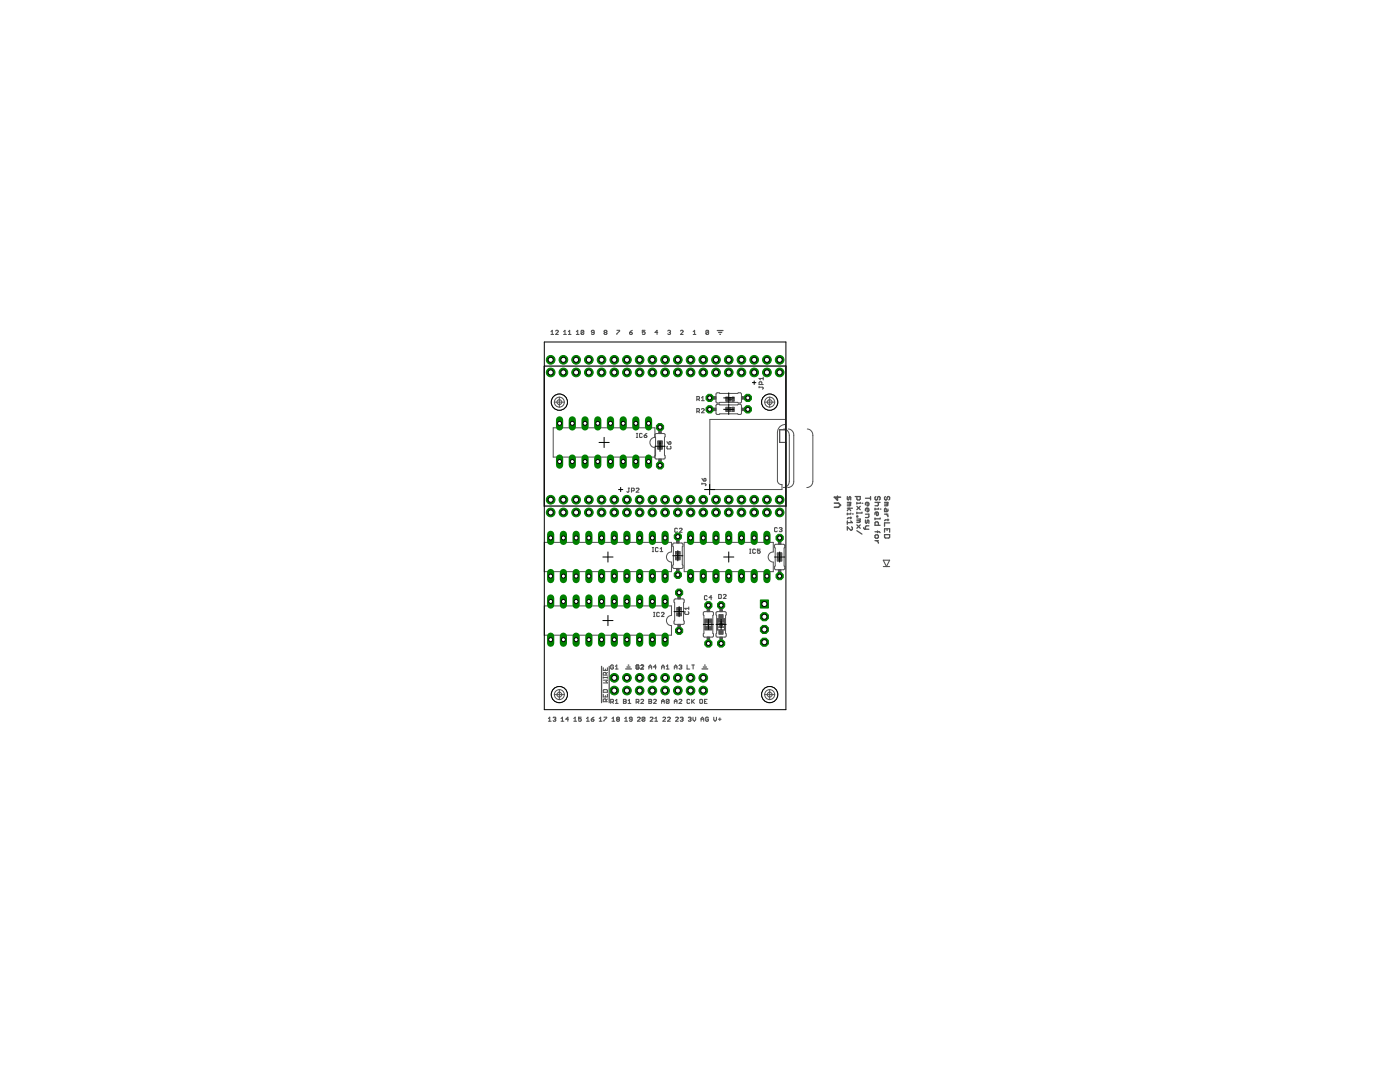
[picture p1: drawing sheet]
<svg xmlns="http://www.w3.org/2000/svg" width="279mm" height="216mm" viewBox="0 0 279 216" stroke-linecap="round" stroke-linejoin="round" font-family="sans-serif">
<g fill="none" stroke="#505050" stroke-width=".21">
<path d="M108.6 73.1h48.2v27.9h-48.2zM110 66.7h.5M110 66.2l.2-.3v.8M110.9 66.1l.1-.2 .4 .2-.5 .6h.5M112.5 66.7h.5M112.5 66.2l.3-.3v.8M113.4 66.7h.6M113.4 66.2l.3-.3v.8M115 66.7h.6M115 66.2l.3-.3v.8M116.5 66.1l-.4-.2-.1 .7M116.5 66.1l-.1 .6-.4-.1"/>
<path d="M116.5 66.1l-.5 .5M118.6 66.3h-.4l-.2-.1 .2-.3 .4 .2v.5l-.2 .1-.4-.1M120.7 66.3l-.1-.1 .1-.3 .4 .2-.1 .2M120.7 66.3l-.1 .2 .1 .2 .4-.1-.1-.3M120.7 66.3h.3M123.1 65.9h.6l-.6 .8M125.6 66.3h.4l.2 .3-.4 .1zM126.2 65.9l-.6 .4M128.7 65.9h-.5v.4l.4-.1 .1 .4-.1 .1-.4-.1M131.3 66.3h-.6l.4-.4v.8M133.3 66.1l.4-.2 .1 .2-.1 .2M133.5 66.3h.2"/>
<path d="M133.7 66.3l.1 .2-.1 .2-.4-.1M135.8 66.1l.1-.2 .4 .2-.5 .6h.5M138.3 66.7h.6M138.3 66.2l.3-.3v.8M139.1 79.7h.4l.1-.2-.1-.4h-.4v.8M139.3 79.7l.3 .2M140 79.4l.3-.3v.8M140 79.9h.5M141.4 66.1l-.4-.2-.1 .7M141.4 66.1l-.1 .6-.4-.1M141.4 66.1l-.5 .5M151.5 77.3h.7l.1 .1-.1 .3"/>
<path d="M151.5 77.1v.3M152 76.7v-.4l-.4-.1-.1 .1v.4h.8M152.3 75.2v.6M152.3 75.5h-.8l.3 .3M125.4 97.4h.2M125.5 97.4v.7l-.1 .1-.3-.1M126 97.9h.4l.2-.4-.6-.1v.8M127 97.5l.1-.1 .4 .1-.5 .7h.5M127 87.3h.3M127 86.5h.3M127.1 86.5v.8M128.2 86.6l-.2-.1-.4 .1v.6l.2 .1 .4-.1"/>
<path d="M128.6 86.9h.4l.1 .3-.4 .1zM129.1 86.5l-.5 .4M133.1 88.1l.4 .5M133.2 89l-.1 .2 .1 .4h.6l.1-.1-.1-.5M133.5 88.2l.1-.1 .3 .1-.1 .4h-.3zM139.1 82.1h.4l.1-.2-.1-.4h-.4v.9M139.3 82.1l.3 .3M140 81.7l.1-.2 .4 .2-.5 .7h.5M140.1 96.5h.7l.1 .2-.1 .2M140.1 96.4v.3M140.1 95.5l.4 .5M140.5 95.6l.1-.1 .3 .1-.1 .4h-.3z"/>
<path d="M156.8 85.7h-1.2v2.6h1.2M130.2 110.1h.3M130.2 109.3h.3M130.3 109.3v.8M131.3 109.4l-.1-.1-.4 .1v.5l.1 .2 .4-.2M131.7 109.5l.3-.2v.8M131.7 110.1h.6M135.2 105.5l-.1-.1-.4 .1v.6l.1 .1 .4-.1M135.6 105.5l.1-.1 .4 .1-.5 .7h.5M141.1 119l-.1-.1-.4 .1 .1 .7 .4-.2M142.1 119.3h-.6l.4-.4v.8M143.4 118.6l.6 .1v.6l-.2 .1h-.4z"/>
<path d="M144.4 118.7l.1-.1 .4 .1-.5 .7h.5M149.6 110.4h.3M149.6 109.6h.3M149.7 109.6v.8M150.8 109.7l-.2-.1-.4 .1 .1 .7 .5-.1M151.7 109.6h-.5v.4l.2-.1 .3 .1-.1 .4-.4-.1M155.1 105.4l-.1-.1-.4 .1v.6l.1 .1 .4-.1M155.5 105.4l.4-.1 .2 .1-.2 .3M155.8 105.7h.1M155.9 105.7l.2 .1-.2 .3-.4-.1M176.3 113.1h1.2M176.3 111.8h1.2l-.6 1.3z"/>
<path d="M120.4 133.2v.6h.8v-.6M120.4 135.1v.2M120.4 137.7l.7-.1 .1 .1v.4h-.8zM120.4 138.5v.6h.8v-.6M120.4 135.7h.8l-.3 .3 .3 .3h-.8M120.4 135.2h.8M120.8 133.5v.3M120.8 138.8v.3M120.9 134.7l-.1-.5-.4 .1v.4h.8M121.2 139.5l-.3 .2M121.2 135.1v.2M121.2 134.2l-.3 .3"/>
<path d="M122.4 132.8l-.1-.1-.4 .1v.6l.1 .1 .4-.1v-.3h-.2M122.8 139.8l.3-.2v.8M122.8 133l.3-.3v.8M122.8 133.5h.6M124.4 139.6l.6 .1-.2 .3 .2 .2-.2 .2h-.4zM124.4 140h.4M125.3 139.8l.3-.2v.8M127.5 132.8l-.1-.1-.4 .1v.6l.1 .1 .4-.1v-.3h-.3M127.9 139.7l.1-.1 .4 .1-.5 .7h.5M127.9 132.8l.1-.1 .4 .1-.5 .7h.5M129.5 139.6l.5 .1-.1 .3 .1 .2-.1 .2h-.4zM129.5 133.5v-.5l.3-.3 .2 .3v.5"/>
<path d="M129.5 140h.4M129.5 133.1h.5M130.4 139.7l.2-.1 .4 .1-.6 .7h.6M130.4 123h.3M130.4 122.2h.3M130.6 122.2v.8M131 133.1h-.6l.4-.4v.8M131.6 122.3l-.1-.1-.4 .1v.6l.1 .1 .4-.1M132 122.3l.1-.1 .4 .1-.5 .7h.5M132 140h.6M132 133.5v-.5l.3-.3 .3 .3v.5M132 133.1h.6"/>
<path d="M133 133.5h.5M133 133l.2-.3v.8M133.5 139.7l-.4-.1-.1 .1v.5M133.5 139.7v.5l-.1 .2-.4-.2M133.5 139.7l-.5 .5M134.6 140h.5M134.6 133.5v-.5l.3-.3 .2 .3v.5M134.6 133.1h.5M135.5 139.7l.1-.1 .5 .1-.6 .7h.6M135.5 132.8l.4-.1 .2 .1-.2 .3M135.8 133.1h.1M135.9 133.1l.2 .1-.2 .3-.4-.1"/>
<path d="M136.8 122l-.1 .2 .1 .4h.5l.2-.2-.2-.4M137.1 132.7v.8h.5M137.5 121.1v.5M137.5 121.4h-.8l.2 .2M137.6 139.7l-.1-.1-.4 .1v.5l.1 .2 .4-.2M138 139.6v.8M138 132.7h.6M138.2 140l.4 .4M138.3 132.7v.8M138.6 139.6l-.6 .5M139.8 139.6l.4 .1v.5l-.1 .2-.4-.2v-.5zM140.6 140h.3"/>
<path d="M141.1 139.6h-.5v.8h.5M109.5 143.4l.2-.3v.8M109.5 143.9h.5M110.4 143.2l.4-.1 .1 .1-.1 .3M110.7 143.5h.1M110.8 143.5l.1 .1-.1 .3-.4-.1M112 143.9h.5M112 143.4l.2-.3v.8M113.5 143.5h-.6l.4-.4v.8M114.5 143.9h.6M114.5 143.4l.3-.3v.8M116 143.1h-.5v.4l.2-.1 .3 .1-.1 .4-.4-.1"/>
<path d="M117.1 143.9h.5M117.1 143.4l.2-.3v.8M118 143.5h.4l.1 .3-.4 .1zM118.5 143.1l-.5 .4M119.6 143.9h.5M119.6 143.4l.3-.3v.8M120.5 143.1h.6l-.6 .8M120.9 140l-.1-.5-.4 .1v.4h.8M121.9 140.1h.4l.1-.4-.5-.1v.8M122.1 143.9h.6M122.1 143.4l.3-.3v.8M122.2 140.1l.2 .3"/>
<path d="M122.8 140.4h.6M123.2 143.5l-.1-.1 .1-.3 .4 .1-.1 .3M123.2 143.5l-.1 .1 .1 .3 .4-.1-.1-.3M123.2 143.5h.3M124.7 143.9h.5M124.7 143.4l.2-.3v.8M125.3 140.4h.6M126.2 143.5l-.6-.1 .2-.3 .4 .1v.6l-.2 .1-.4-.1M127 140.1h.4l.1-.4-.5-.1v.8M127.2 143.2l.1-.1 .5 .1-.6 .7h.6M127.2 140.1l.3 .3M128.7 143.2v.6l-.2 .1-.4-.1"/>
<path d="M128.7 143.2l-.2-.1-.4 .1v.6M128.7 143.2l-.6 .6M129.8 143.2l.1-.1 .4 .1-.5 .7h.5M130.7 143.4l.3-.3v.8M130.7 143.9h.5M132 140.4v-.6l.3-.2 .3 .2v.6M132.3 143.2l.1-.1 .4 .1-.5 .7h.5M133.2 143.2l.1-.1 .5 .1-.6 .7h.6M134.6 140.4v-.6l.3-.2 .2 .2v.6M134.8 143.2l.2-.1 .4 .1-.6 .7h.6M135.8 143.2l.4-.1 .1 .1-.1 .3M136 143.5h.2"/>
<path d="M136.2 143.5l.1 .1-.1 .3-.4-.1M137.4 143.2l.4-.1 .1 .1-.1 .3M137.6 143.5h.2M137.8 143.5l.1 .1-.1 .3-.4-.1M138.3 143.1v.5l.3 .3 .2-.3v-.5M139.9 143.9v-.5l.3-.3 .2 .3v.5M139.9 143.5h.5M141.4 143.2l-.2-.1-.4 .1v.6l.2 .1 .4-.1v-.3h-.3M142.5 143.1v.5l.2 .3 .3-.3v-.5M143.4 143.5h.5M143.7 143.2v.6"/>
</g>
<g fill="none" stroke="#505050" stroke-width=".25">
<path d="M123.9 73.1h32.9M143.2 66h1.1M143.4 66.3h.6M143.7 66.7h.1M169.1 99.1v.5l.2 .2 .3-.7 .2 .2v.5M170.7 99.1h1v.5l-.2 .2h-.3l-.2-.2v-.5M172.7 99.4h1M173.7 99.1v.7M174.8 99.1l-.2 .2v.3l.4 .2 .1-.2v-.3l.4-.2 .1 .2v.3l-.1 .2M176.7 99.1l-.2 .2v.3l.4 .2 .1-.2v-.3l.4-.2 .1 .2v.3l-.1 .2M169.1 100.2h.7l-.2 .4M169.1 100.6h.5"/>
<path d="M169.1 101.4h1M169.1 102.4v.3M169.1 103.9v.7M169.1 101.9l.3-.5 .4 .5M169.6 100.6l.2 .2-.2 .1h-.5M169.8 102.4v.2h-.7M169.8 103.2v.3M169.8 103.9l.3 .4h-1M169.9 105.1l.2 .2v.3l-.2 .2h-.1l-.7-.7v.7M169.9 103.3h-.6l-.2 .2M170.1 102.6h.2M171 103.6h.7l-.2 .3"/>
<path d="M171 100.2v.4M171 102.2v.3M171 103h.2v.1h-.2zM171 101l.7 .7M171 103.9h.5M171 104.7l.7 .7M171 105.9l1 .7M171.5 103.9l.2 .2-.2 .1h-.5M171.7 100.2v.2h-.7M171.7 101l-.7 .7M171.7 104.7l-.7 .7M172 100.4h.2"/>
<path d="M172 102.2v.2h-1M172.4 105.3l.2 .3h.8M172.7 102.6h.7v.5l-.2 .2h-.5M172.7 103.8v.5l.2 .1 .3-.6 .2 .1v.5M173.1 100.2v.7l.3-.1v-.4l-.2-.2h-.3l-.2 .2v.4M173.1 101.4v.7l.3-.2v-.3l-.2-.2h-.3l-.2 .2v.3M173.4 104.9h-.5l-.2 .2v.5M174.6 100.2h1M174.6 106.1h.9l.1 .2M174.6 101.4v.3M174.6 103.4v.3M174.6 107.9h.7"/>
<path d="M174.8 106.7h.3l.2 .2v.3l-.2 .2h-.3l-.2-.2v-.3zM175 102.2v.7l.3-.2v-.3l-.2-.2h-.3l-.2 .2v.3M175 107.9l.3 .5M175.1 100.2l.2 .2v.4l-.2 .1h-.5M175.1 105.9v.4M175.3 104.8v-.5l-.2-.2h-.3l-.2 .2v.5h1M175.3 101.4v.2h-.7M175.6 103.4v.1h-1M175.6 101.6h.2M176.5 106.2v-.7h1v.7M176.5 106.7h1v.5l-.1 .2h-.7l-.2-.2zM176.5 100.2h.7l-.2 .4"/>
<path d="M176.5 100.6h.5M176.5 102.6h.7M176.9 102.6l.3 .5M177 105.5v.4M177 100.6l.2 .2-.2 .1h-.5M177.2 101.6v.3l-.2 .2h-.5v-.5l.2-.2 .2 .2v.5M177.2 103.6v.3M177.4 103.7h-.7l-.2 .2M177.5 104.3h-1v.7M120.1 133v7.2M121.6 133v7.2M124.9 133.5h1.1"/>
<path d="M125.1 133.1h.7M125.4 132.7h.1M140.1 133.5h1.1M140.4 133.1h.6M140.6 132.7h.1M143.2 123.5h1.4v2.2h-1.4zM143.5 124.4h.9M143.9 124.4l.5 .8h-.9z"/>
</g>
<path d="M167.1 99v.8l-.6-.6h1.2M166.5 100.4h.8l.4 .4-.4 .4h-.8" fill="none" stroke="#505050" stroke-width=".32"/>
<g fill="none" stroke="#505050" stroke-width=".2">
<path d="M108.6 73.1h48.2v27.9h-48.2zM143 78.5l4.8-.1 .2 .2v1.7l-.3 .1-.5-.1-4.2 .1-.1-.2zM145.2 79.3h.9M130.7 86.8l.3-.3h1.5l.2 .2v.4l-.1 .2 .1 4.2h-1.9l-.1-2.2a1.02 1.02 0 0 1-1-1 1.02 1.02 0 0 1 1-1v-1.9h-20.3v5.8h20.3M130.7 87.1l.1 .2v3.5l-.1 .2M131.3 88.4v.8M132.1 88.4v.8M141.7 83.7h15.1v1a1.59 1.59 0 0 0-1.6 1.6v9.7l.3 .5 .6 .2v1h-14.4zM143 80.8l4.8-.1 .2 .2v1.6l-.3 .2-.5-.1-4.2 .1-.1-.3zM145.2 81.3h.9M145.2 82h.9M145.2 80h.9"/>
<path d="M156.4 85.6l.7 .3 .4 .7v9.5l-.1 .5-.3 .4-.8 .3M157.3 85.6l.8 .3 .3 .7v9.5l-.1 .5-.3 .4-.8 .3M161.1 85.6l.7 .3 .4 .7v9.5l-.1 .5-.3 .4-.8 .3M108.6 108.2h25.4v1.9a1.02 1.02 0 0 0-1 1 1.02 1.02 0 0 0 1 1.1v1.9h-25.4zM134.3 108.4h1.7l.3 .1-.1 4.2 .1 .5-.2 .2h-1.6l-.2-.1zM134.6 119.6l1.7-.1 .2 .2-.1 4.1 .1 .5-.1 .3h-1.6l-.3-.2zM134.9 110.5v.7M135.7 110.5v.7M136.5 108.2h17.8v1.9a1.02 1.02 0 0 0-1 1 1.02 1.02 0 0 0 1 1.1v1.9h-17.8zM154.6 108.7l1.8-.1 .2 .2-.1 4.1 .1 .5-.2 .3h-1.6l-.2-.2 .1-.6zM155.2 110.8v.7M156 110.8v.7"/>
<path d="M108.6 120.9h25.4v1.9a1.02 1.02 0 0 0-1 1 1.02 1.02 0 0 0 1 1v1.9h-25.4zM135.1 121.7v.7M136 121.7v.7M140.4 122.1l1.7-.1 .3 .2-.1 4.2 .1 .5-.2 .2h-1.6l-.2-.1zM140.7 124.2v.8M142 124.2v.8M143 122.1l1.7-.1 .2 .2-.1 4.2 .1 .5-.1 .2h-1.6l-.3-.1v-.5l.1-.1z"/>
</g>
<g fill="#505050" stroke="#505050" stroke-width=".2">
<path d="M155.3 108.2h.6v.4h-.6z"/>
<path d="M155.3 113.7h.6v.4h-.6z"/>
<path d="M131.5 86.1h.5v.4h-.5z"/>
<path d="M131.5 91.6h.5v.4h-.5z"/>
<path d="M135 108h.5v.4h-.5z"/>
<path d="M135 113.4h.5v.4h-.5z"/>
<path d="M135.3 119.1h.5v.4h-.5z"/>
<path d="M135.3 124.6h.5v.4h-.5z"/>
<path d="M143.7 127.1h.5v.4h-.5z"/>
<path d="M143.7 121.7h.5v.3h-.5z"/>
<path d="M141.1 121.7h.5v.3h-.5z"/>
<path d="M141.1 127.1h.5v.4h-.5z"/>
<path d="M142.5 81.4h.4v.5h-.4z"/>
<path d="M148 81.4h.4v.5h-.4z"/>
<path d="M148 79.1h.4v.6h-.4z"/>
<path d="M142.5 79.1h.4v.6h-.4z"/>
<path d="M135.1 122.4h.9v.5h-.9z"/>
<path d="M135.1 121.2h.9v.5h-.9z"/>
<path d="M140.7 123.5h1.4v.8h-1.4z"/>
<path d="M140.7 124.9h1.4v.8h-1.4z"/>
<path d="M155.1 111.5h.9v.5h-.9z"/>
<path d="M155.1 110.3h.9v.5h-.9z"/>
<path d="M144.8 81.3h.5v.8h-.5z"/>
<path d="M146.1 81.3h.4v.8h-.4z"/>
<path d="M146.1 79.2h.4v.9h-.4z"/>
<path d="M144.8 79.2h.5v.9h-.5z"/>
<path d="M134.8 111.2h.9v.5h-.9z"/>
<path d="M134.8 110h.9v.6h-.9z"/>
<path d="M131.3 89.1h.9v.5h-.9z"/>
<path d="M131.3 88h.9v.5h-.9z"/>
<path d="M143.5 122.6h.8v.8h-.8z"/>
<path d="M143.5 125.8h.8v.8h-.8z"/>
<path d="M143.3 123.5h1.3v.6h-1.3z"/>
</g>
<g fill="none" stroke="#505050" stroke-width=".51">
<path d="M141.6 79.4h.9M148.4 79.4h.8M131.7 85.2v.9M131.7 92v.9M141.6 81.7h.9M148.4 81.7h.8M135.3 107.1v.9M135.3 113.8v.9M135.5 118.3v.8M155.6 107.3v.9M155.6 114.1v.9M135.5 125v.9"/>
<path d="M141.4 120.8v.9M141.4 127.5v.9M143.9 120.8v.9M143.9 127.5v.9"/>
</g>
<g fill="none" stroke="#000" stroke-width=".2">
<path d="M111.6 79.6v1.3M144.4 79.4h2.1M145.3 79.7h.7M145.4 78.4v2M145.7 79.3v.7M150.2 76.3h.7M150.5 76v.7M153.6 79.6v1.3M111 80.2h1.2M119.5 88.3h2.1M120.6 87.3v2M123.4 97.7h.9"/>
<path d="M123.9 97.3v.8M130.7 89h2M131.3 88.8h.8M131.7 88v2.1M140.6 97.7h2M141.6 96.7v2M144.4 81.7h2.1M145.4 80.7v2M145.7 81.3v.8M153 80.2h1.2M120.3 111.1h2M121.3 110.1v2.1"/>
<path d="M134.3 110.9h2M135.3 109.9v2M144.4 111.1h2.1M145.4 110.1v2.1M154.6 111.1h2M155.6 110.1v2.1M111 138.6h1.2M111.6 138v1.2M120.3 123.8h2M121.3 122.8v2M134.5 122h2M135.5 121v2.1"/>
<path d="M140.4 124.6h2M141.4 123.6v2M142.9 124.6h2M143.9 123.6v2M153 138.6h1.2M153.6 138v1.2"/>
</g>
<path d="M132.7 106.6v1.4" fill="none" stroke="#008000" stroke-width="1.4"/>
<circle cx="132.7" cy="107.3" r=".4" fill="#fff" stroke="#000" stroke-width=".2"/>
<path d="M130.2 106.6v1.4" fill="none" stroke="#008000" stroke-width="1.4"/>
<circle cx="130.2" cy="107.3" r=".4" fill="#fff" stroke="#000" stroke-width=".2"/>
<path d="M117.5 106.6v1.4" fill="none" stroke="#008000" stroke-width="1.4"/>
<circle cx="117.5" cy="107.3" r=".4" fill="#fff" stroke="#000" stroke-width=".2"/>
<path d="M115 106.6v1.4" fill="none" stroke="#008000" stroke-width="1.4"/>
<circle cx="115" cy="107.3" r=".4" fill="#fff" stroke="#000" stroke-width=".2"/>
<path d="M127.7 106.6v1.4" fill="none" stroke="#008000" stroke-width="1.4"/>
<circle cx="127.7" cy="107.3" r=".4" fill="#fff" stroke="#000" stroke-width=".2"/>
<path d="M125.1 106.6v1.4" fill="none" stroke="#008000" stroke-width="1.4"/>
<circle cx="125.1" cy="107.3" r=".4" fill="#fff" stroke="#000" stroke-width=".2"/>
<path d="M120.1 106.6v1.4" fill="none" stroke="#008000" stroke-width="1.4"/>
<circle cx="120.1" cy="107.3" r=".4" fill="#fff" stroke="#000" stroke-width=".2"/>
<path d="M122.6 106.6v1.4" fill="none" stroke="#008000" stroke-width="1.4"/>
<circle cx="122.6" cy="107.3" r=".4" fill="#fff" stroke="#000" stroke-width=".2"/>
<path d="M112.4 106.6v1.4" fill="none" stroke="#008000" stroke-width="1.4"/>
<circle cx="112.4" cy="107.3" r=".4" fill="#fff" stroke="#000" stroke-width=".2"/>
<path d="M109.9 106.6v1.4" fill="none" stroke="#008000" stroke-width="1.4"/>
<circle cx="109.9" cy="107.3" r=".4" fill="#fff" stroke="#000" stroke-width=".2"/>
<path d="M109.9 114.2v1.5" fill="none" stroke="#008000" stroke-width="1.4"/>
<circle cx="109.9" cy="115" r=".4" fill="#fff" stroke="#000" stroke-width=".2"/>
<path d="M112.4 114.2v1.5" fill="none" stroke="#008000" stroke-width="1.4"/>
<circle cx="112.4" cy="115" r=".4" fill="#fff" stroke="#000" stroke-width=".2"/>
<path d="M115 114.2v1.5" fill="none" stroke="#008000" stroke-width="1.4"/>
<circle cx="115" cy="115" r=".4" fill="#fff" stroke="#000" stroke-width=".2"/>
<path d="M117.5 114.2v1.5" fill="none" stroke="#008000" stroke-width="1.4"/>
<circle cx="117.5" cy="115" r=".4" fill="#fff" stroke="#000" stroke-width=".2"/>
<path d="M120.1 114.2v1.5" fill="none" stroke="#008000" stroke-width="1.4"/>
<circle cx="120.1" cy="115" r=".4" fill="#fff" stroke="#000" stroke-width=".2"/>
<path d="M122.6 114.2v1.5" fill="none" stroke="#008000" stroke-width="1.4"/>
<circle cx="122.6" cy="115" r=".4" fill="#fff" stroke="#000" stroke-width=".2"/>
<path d="M125.1 114.2v1.5" fill="none" stroke="#008000" stroke-width="1.4"/>
<circle cx="125.1" cy="115" r=".4" fill="#fff" stroke="#000" stroke-width=".2"/>
<path d="M127.7 114.2v1.5" fill="none" stroke="#008000" stroke-width="1.4"/>
<circle cx="127.7" cy="115" r=".4" fill="#fff" stroke="#000" stroke-width=".2"/>
<path d="M130.2 114.2v1.5" fill="none" stroke="#008000" stroke-width="1.4"/>
<circle cx="130.2" cy="115" r=".4" fill="#fff" stroke="#000" stroke-width=".2"/>
<path d="M132.7 114.2v1.5" fill="none" stroke="#008000" stroke-width="1.4"/>
<circle cx="132.7" cy="115" r=".4" fill="#fff" stroke="#000" stroke-width=".2"/>
<path d="M151.7 119.7h1.7v1.6h-1.7z" fill="#008000" stroke="#008000" stroke-width=".2"/>
<circle cx="152.5" cy="120.5" r=".51" fill="#fff" stroke="#000" stroke-width=".2"/>
<circle cx="152.5" cy="123.1" r=".87" fill="#008000" stroke="#008000" stroke-width=".2"/>
<circle cx="152.5" cy="123.1" r=".51" fill="#fff" stroke="#000" stroke-width=".2"/>
<circle cx="152.5" cy="125.6" r=".87" fill="#008000" stroke="#008000" stroke-width=".2"/>
<circle cx="152.5" cy="125.6" r=".51" fill="#fff" stroke="#000" stroke-width=".2"/>
<circle cx="152.5" cy="128.1" r=".87" fill="#008000" stroke="#008000" stroke-width=".2"/>
<circle cx="152.5" cy="128.1" r=".51" fill="#fff" stroke="#000" stroke-width=".2"/>
<circle cx="122.6" cy="135.3" r=".87" fill="#008000" stroke="#008000" stroke-width=".2"/>
<circle cx="122.6" cy="135.3" r=".51" fill="#fff" stroke="#000" stroke-width=".2"/>
<circle cx="122.6" cy="137.8" r=".87" fill="#008000" stroke="#008000" stroke-width=".2"/>
<circle cx="122.6" cy="137.8" r=".51" fill="#fff" stroke="#000" stroke-width=".2"/>
<circle cx="125.1" cy="135.3" r=".87" fill="#008000" stroke="#008000" stroke-width=".2"/>
<circle cx="125.1" cy="135.3" r=".51" fill="#fff" stroke="#000" stroke-width=".2"/>
<circle cx="125.1" cy="137.8" r=".87" fill="#008000" stroke="#008000" stroke-width=".2"/>
<circle cx="125.1" cy="137.8" r=".51" fill="#fff" stroke="#000" stroke-width=".2"/>
<circle cx="127.7" cy="135.3" r=".87" fill="#008000" stroke="#008000" stroke-width=".2"/>
<circle cx="127.7" cy="135.3" r=".51" fill="#fff" stroke="#000" stroke-width=".2"/>
<circle cx="127.7" cy="137.8" r=".87" fill="#008000" stroke="#008000" stroke-width=".2"/>
<circle cx="127.7" cy="137.8" r=".51" fill="#fff" stroke="#000" stroke-width=".2"/>
<circle cx="130.2" cy="135.3" r=".87" fill="#008000" stroke="#008000" stroke-width=".2"/>
<circle cx="130.2" cy="135.3" r=".51" fill="#fff" stroke="#000" stroke-width=".2"/>
<circle cx="130.2" cy="137.8" r=".87" fill="#008000" stroke="#008000" stroke-width=".2"/>
<circle cx="130.2" cy="137.8" r=".51" fill="#fff" stroke="#000" stroke-width=".2"/>
<circle cx="132.7" cy="135.3" r=".87" fill="#008000" stroke="#008000" stroke-width=".2"/>
<circle cx="132.7" cy="135.3" r=".51" fill="#fff" stroke="#000" stroke-width=".2"/>
<circle cx="132.7" cy="137.8" r=".87" fill="#008000" stroke="#008000" stroke-width=".2"/>
<circle cx="132.7" cy="137.8" r=".51" fill="#fff" stroke="#000" stroke-width=".2"/>
<circle cx="135.3" cy="135.3" r=".87" fill="#008000" stroke="#008000" stroke-width=".2"/>
<circle cx="135.3" cy="135.3" r=".51" fill="#fff" stroke="#000" stroke-width=".2"/>
<circle cx="135.3" cy="137.8" r=".87" fill="#008000" stroke="#008000" stroke-width=".2"/>
<circle cx="135.3" cy="137.8" r=".51" fill="#fff" stroke="#000" stroke-width=".2"/>
<circle cx="137.8" cy="135.3" r=".87" fill="#008000" stroke="#008000" stroke-width=".2"/>
<circle cx="137.8" cy="135.3" r=".51" fill="#fff" stroke="#000" stroke-width=".2"/>
<circle cx="137.8" cy="137.8" r=".87" fill="#008000" stroke="#008000" stroke-width=".2"/>
<circle cx="137.8" cy="137.8" r=".51" fill="#fff" stroke="#000" stroke-width=".2"/>
<circle cx="140.4" cy="135.3" r=".87" fill="#008000" stroke="#008000" stroke-width=".2"/>
<circle cx="140.4" cy="135.3" r=".51" fill="#fff" stroke="#000" stroke-width=".2"/>
<circle cx="140.4" cy="137.8" r=".87" fill="#008000" stroke="#008000" stroke-width=".2"/>
<circle cx="140.4" cy="137.8" r=".51" fill="#fff" stroke="#000" stroke-width=".2"/>
<circle cx="153.1" cy="74.3" r=".87" fill="#008000" stroke="#008000" stroke-width=".2"/>
<circle cx="153.1" cy="74.3" r=".51" fill="#fff" stroke="#000" stroke-width=".2"/>
<circle cx="153.1" cy="71.8" r=".87" fill="#008000" stroke="#008000" stroke-width=".2"/>
<circle cx="153.1" cy="71.8" r=".51" fill="#fff" stroke="#000" stroke-width=".2"/>
<circle cx="150.5" cy="74.3" r=".87" fill="#008000" stroke="#008000" stroke-width=".2"/>
<circle cx="150.5" cy="74.3" r=".51" fill="#fff" stroke="#000" stroke-width=".2"/>
<circle cx="150.5" cy="71.8" r=".87" fill="#008000" stroke="#008000" stroke-width=".2"/>
<circle cx="150.5" cy="71.8" r=".51" fill="#fff" stroke="#000" stroke-width=".2"/>
<circle cx="148" cy="74.3" r=".87" fill="#008000" stroke="#008000" stroke-width=".2"/>
<circle cx="148" cy="74.3" r=".51" fill="#fff" stroke="#000" stroke-width=".2"/>
<circle cx="148" cy="71.8" r=".87" fill="#008000" stroke="#008000" stroke-width=".2"/>
<circle cx="148" cy="71.8" r=".51" fill="#fff" stroke="#000" stroke-width=".2"/>
<circle cx="145.4" cy="74.3" r=".87" fill="#008000" stroke="#008000" stroke-width=".2"/>
<circle cx="145.4" cy="74.3" r=".51" fill="#fff" stroke="#000" stroke-width=".2"/>
<circle cx="145.4" cy="71.8" r=".87" fill="#008000" stroke="#008000" stroke-width=".2"/>
<circle cx="145.4" cy="71.8" r=".51" fill="#fff" stroke="#000" stroke-width=".2"/>
<circle cx="142.9" cy="74.3" r=".87" fill="#008000" stroke="#008000" stroke-width=".2"/>
<circle cx="142.9" cy="74.3" r=".51" fill="#fff" stroke="#000" stroke-width=".2"/>
<circle cx="142.9" cy="71.8" r=".87" fill="#008000" stroke="#008000" stroke-width=".2"/>
<circle cx="142.9" cy="71.8" r=".51" fill="#fff" stroke="#000" stroke-width=".2"/>
<circle cx="140.4" cy="74.3" r=".87" fill="#008000" stroke="#008000" stroke-width=".2"/>
<circle cx="140.4" cy="74.3" r=".51" fill="#fff" stroke="#000" stroke-width=".2"/>
<circle cx="140.4" cy="71.8" r=".87" fill="#008000" stroke="#008000" stroke-width=".2"/>
<circle cx="140.4" cy="71.8" r=".51" fill="#fff" stroke="#000" stroke-width=".2"/>
<circle cx="137.8" cy="74.3" r=".87" fill="#008000" stroke="#008000" stroke-width=".2"/>
<circle cx="137.8" cy="74.3" r=".51" fill="#fff" stroke="#000" stroke-width=".2"/>
<circle cx="137.8" cy="71.8" r=".87" fill="#008000" stroke="#008000" stroke-width=".2"/>
<circle cx="137.8" cy="71.8" r=".51" fill="#fff" stroke="#000" stroke-width=".2"/>
<circle cx="135.3" cy="74.3" r=".87" fill="#008000" stroke="#008000" stroke-width=".2"/>
<circle cx="135.3" cy="74.3" r=".51" fill="#fff" stroke="#000" stroke-width=".2"/>
<circle cx="135.3" cy="71.8" r=".87" fill="#008000" stroke="#008000" stroke-width=".2"/>
<circle cx="135.3" cy="71.8" r=".51" fill="#fff" stroke="#000" stroke-width=".2"/>
<circle cx="132.7" cy="74.3" r=".87" fill="#008000" stroke="#008000" stroke-width=".2"/>
<circle cx="132.7" cy="74.3" r=".51" fill="#fff" stroke="#000" stroke-width=".2"/>
<circle cx="132.7" cy="71.8" r=".87" fill="#008000" stroke="#008000" stroke-width=".2"/>
<circle cx="132.7" cy="71.8" r=".51" fill="#fff" stroke="#000" stroke-width=".2"/>
<circle cx="130.2" cy="74.3" r=".87" fill="#008000" stroke="#008000" stroke-width=".2"/>
<circle cx="130.2" cy="74.3" r=".51" fill="#fff" stroke="#000" stroke-width=".2"/>
<circle cx="130.2" cy="71.8" r=".87" fill="#008000" stroke="#008000" stroke-width=".2"/>
<circle cx="130.2" cy="71.8" r=".51" fill="#fff" stroke="#000" stroke-width=".2"/>
<circle cx="127.7" cy="74.3" r=".87" fill="#008000" stroke="#008000" stroke-width=".2"/>
<circle cx="127.7" cy="74.3" r=".51" fill="#fff" stroke="#000" stroke-width=".2"/>
<circle cx="127.7" cy="71.8" r=".87" fill="#008000" stroke="#008000" stroke-width=".2"/>
<circle cx="127.7" cy="71.8" r=".51" fill="#fff" stroke="#000" stroke-width=".2"/>
<circle cx="125.1" cy="74.3" r=".87" fill="#008000" stroke="#008000" stroke-width=".2"/>
<circle cx="125.1" cy="74.3" r=".51" fill="#fff" stroke="#000" stroke-width=".2"/>
<circle cx="125.1" cy="71.8" r=".87" fill="#008000" stroke="#008000" stroke-width=".2"/>
<circle cx="125.1" cy="71.8" r=".51" fill="#fff" stroke="#000" stroke-width=".2"/>
<circle cx="122.6" cy="74.3" r=".87" fill="#008000" stroke="#008000" stroke-width=".2"/>
<circle cx="122.6" cy="74.3" r=".51" fill="#fff" stroke="#000" stroke-width=".2"/>
<circle cx="122.6" cy="71.8" r=".87" fill="#008000" stroke="#008000" stroke-width=".2"/>
<circle cx="122.6" cy="71.8" r=".51" fill="#fff" stroke="#000" stroke-width=".2"/>
<circle cx="155.6" cy="74.3" r=".87" fill="#008000" stroke="#008000" stroke-width=".2"/>
<circle cx="155.6" cy="74.3" r=".51" fill="#fff" stroke="#000" stroke-width=".2"/>
<circle cx="155.6" cy="71.8" r=".87" fill="#008000" stroke="#008000" stroke-width=".2"/>
<circle cx="155.6" cy="71.8" r=".51" fill="#fff" stroke="#000" stroke-width=".2"/>
<circle cx="120.1" cy="74.3" r=".87" fill="#008000" stroke="#008000" stroke-width=".2"/>
<circle cx="120.1" cy="74.3" r=".51" fill="#fff" stroke="#000" stroke-width=".2"/>
<circle cx="120.1" cy="71.8" r=".87" fill="#008000" stroke="#008000" stroke-width=".2"/>
<circle cx="120.1" cy="71.8" r=".51" fill="#fff" stroke="#000" stroke-width=".2"/>
<circle cx="117.5" cy="74.3" r=".87" fill="#008000" stroke="#008000" stroke-width=".2"/>
<circle cx="117.5" cy="74.3" r=".51" fill="#fff" stroke="#000" stroke-width=".2"/>
<circle cx="117.5" cy="71.8" r=".87" fill="#008000" stroke="#008000" stroke-width=".2"/>
<circle cx="117.5" cy="71.8" r=".51" fill="#fff" stroke="#000" stroke-width=".2"/>
<circle cx="115" cy="74.3" r=".87" fill="#008000" stroke="#008000" stroke-width=".2"/>
<circle cx="115" cy="74.3" r=".51" fill="#fff" stroke="#000" stroke-width=".2"/>
<circle cx="115" cy="71.8" r=".87" fill="#008000" stroke="#008000" stroke-width=".2"/>
<circle cx="115" cy="71.8" r=".51" fill="#fff" stroke="#000" stroke-width=".2"/>
<circle cx="112.4" cy="74.3" r=".87" fill="#008000" stroke="#008000" stroke-width=".2"/>
<circle cx="112.4" cy="74.3" r=".51" fill="#fff" stroke="#000" stroke-width=".2"/>
<circle cx="112.4" cy="71.8" r=".87" fill="#008000" stroke="#008000" stroke-width=".2"/>
<circle cx="112.4" cy="71.8" r=".51" fill="#fff" stroke="#000" stroke-width=".2"/>
<circle cx="109.9" cy="74.3" r=".87" fill="#008000" stroke="#008000" stroke-width=".2"/>
<circle cx="109.9" cy="74.3" r=".51" fill="#fff" stroke="#000" stroke-width=".2"/>
<circle cx="109.9" cy="71.8" r=".87" fill="#008000" stroke="#008000" stroke-width=".2"/>
<circle cx="109.9" cy="71.8" r=".51" fill="#fff" stroke="#000" stroke-width=".2"/>
<circle cx="153.1" cy="102.3" r=".87" fill="#008000" stroke="#008000" stroke-width=".2"/>
<circle cx="153.1" cy="102.3" r=".51" fill="#fff" stroke="#000" stroke-width=".2"/>
<circle cx="153.1" cy="99.7" r=".87" fill="#008000" stroke="#008000" stroke-width=".2"/>
<circle cx="153.1" cy="99.7" r=".51" fill="#fff" stroke="#000" stroke-width=".2"/>
<circle cx="150.5" cy="102.3" r=".87" fill="#008000" stroke="#008000" stroke-width=".2"/>
<circle cx="150.5" cy="102.3" r=".51" fill="#fff" stroke="#000" stroke-width=".2"/>
<circle cx="150.5" cy="99.7" r=".87" fill="#008000" stroke="#008000" stroke-width=".2"/>
<circle cx="150.5" cy="99.7" r=".51" fill="#fff" stroke="#000" stroke-width=".2"/>
<circle cx="148" cy="102.3" r=".87" fill="#008000" stroke="#008000" stroke-width=".2"/>
<circle cx="148" cy="102.3" r=".51" fill="#fff" stroke="#000" stroke-width=".2"/>
<circle cx="148" cy="99.7" r=".87" fill="#008000" stroke="#008000" stroke-width=".2"/>
<circle cx="148" cy="99.7" r=".51" fill="#fff" stroke="#000" stroke-width=".2"/>
<circle cx="145.4" cy="102.3" r=".87" fill="#008000" stroke="#008000" stroke-width=".2"/>
<circle cx="145.4" cy="102.3" r=".51" fill="#fff" stroke="#000" stroke-width=".2"/>
<circle cx="145.4" cy="99.7" r=".87" fill="#008000" stroke="#008000" stroke-width=".2"/>
<circle cx="145.4" cy="99.7" r=".51" fill="#fff" stroke="#000" stroke-width=".2"/>
<circle cx="142.9" cy="102.3" r=".87" fill="#008000" stroke="#008000" stroke-width=".2"/>
<circle cx="142.9" cy="102.3" r=".51" fill="#fff" stroke="#000" stroke-width=".2"/>
<circle cx="142.9" cy="99.7" r=".87" fill="#008000" stroke="#008000" stroke-width=".2"/>
<circle cx="142.9" cy="99.7" r=".51" fill="#fff" stroke="#000" stroke-width=".2"/>
<circle cx="140.4" cy="102.3" r=".87" fill="#008000" stroke="#008000" stroke-width=".2"/>
<circle cx="140.4" cy="102.3" r=".51" fill="#fff" stroke="#000" stroke-width=".2"/>
<circle cx="140.4" cy="99.7" r=".87" fill="#008000" stroke="#008000" stroke-width=".2"/>
<circle cx="140.4" cy="99.7" r=".51" fill="#fff" stroke="#000" stroke-width=".2"/>
<circle cx="137.8" cy="102.3" r=".87" fill="#008000" stroke="#008000" stroke-width=".2"/>
<circle cx="137.8" cy="102.3" r=".51" fill="#fff" stroke="#000" stroke-width=".2"/>
<circle cx="137.8" cy="99.7" r=".87" fill="#008000" stroke="#008000" stroke-width=".2"/>
<circle cx="137.8" cy="99.7" r=".51" fill="#fff" stroke="#000" stroke-width=".2"/>
<circle cx="135.3" cy="102.3" r=".87" fill="#008000" stroke="#008000" stroke-width=".2"/>
<circle cx="135.3" cy="102.3" r=".51" fill="#fff" stroke="#000" stroke-width=".2"/>
<circle cx="135.3" cy="99.7" r=".87" fill="#008000" stroke="#008000" stroke-width=".2"/>
<circle cx="135.3" cy="99.7" r=".51" fill="#fff" stroke="#000" stroke-width=".2"/>
<circle cx="132.7" cy="102.3" r=".87" fill="#008000" stroke="#008000" stroke-width=".2"/>
<circle cx="132.7" cy="102.3" r=".51" fill="#fff" stroke="#000" stroke-width=".2"/>
<circle cx="132.7" cy="99.7" r=".87" fill="#008000" stroke="#008000" stroke-width=".2"/>
<circle cx="132.7" cy="99.7" r=".51" fill="#fff" stroke="#000" stroke-width=".2"/>
<circle cx="130.2" cy="102.3" r=".87" fill="#008000" stroke="#008000" stroke-width=".2"/>
<circle cx="130.2" cy="102.3" r=".51" fill="#fff" stroke="#000" stroke-width=".2"/>
<circle cx="130.2" cy="99.7" r=".87" fill="#008000" stroke="#008000" stroke-width=".2"/>
<circle cx="130.2" cy="99.7" r=".51" fill="#fff" stroke="#000" stroke-width=".2"/>
<circle cx="127.7" cy="102.3" r=".87" fill="#008000" stroke="#008000" stroke-width=".2"/>
<circle cx="127.7" cy="102.3" r=".51" fill="#fff" stroke="#000" stroke-width=".2"/>
<circle cx="127.7" cy="99.7" r=".87" fill="#008000" stroke="#008000" stroke-width=".2"/>
<circle cx="127.7" cy="99.7" r=".51" fill="#fff" stroke="#000" stroke-width=".2"/>
<circle cx="125.1" cy="102.3" r=".87" fill="#008000" stroke="#008000" stroke-width=".2"/>
<circle cx="125.1" cy="102.3" r=".51" fill="#fff" stroke="#000" stroke-width=".2"/>
<circle cx="125.1" cy="99.7" r=".87" fill="#008000" stroke="#008000" stroke-width=".2"/>
<circle cx="125.1" cy="99.7" r=".51" fill="#fff" stroke="#000" stroke-width=".2"/>
<circle cx="122.6" cy="102.3" r=".87" fill="#008000" stroke="#008000" stroke-width=".2"/>
<circle cx="122.6" cy="102.3" r=".51" fill="#fff" stroke="#000" stroke-width=".2"/>
<circle cx="122.6" cy="99.7" r=".87" fill="#008000" stroke="#008000" stroke-width=".2"/>
<circle cx="122.6" cy="99.7" r=".51" fill="#fff" stroke="#000" stroke-width=".2"/>
<circle cx="155.6" cy="102.3" r=".87" fill="#008000" stroke="#008000" stroke-width=".2"/>
<circle cx="155.6" cy="102.3" r=".51" fill="#fff" stroke="#000" stroke-width=".2"/>
<circle cx="155.6" cy="99.7" r=".87" fill="#008000" stroke="#008000" stroke-width=".2"/>
<circle cx="155.6" cy="99.7" r=".51" fill="#fff" stroke="#000" stroke-width=".2"/>
<circle cx="120.1" cy="102.3" r=".87" fill="#008000" stroke="#008000" stroke-width=".2"/>
<circle cx="120.1" cy="102.3" r=".51" fill="#fff" stroke="#000" stroke-width=".2"/>
<circle cx="120.1" cy="99.7" r=".87" fill="#008000" stroke="#008000" stroke-width=".2"/>
<circle cx="120.1" cy="99.7" r=".51" fill="#fff" stroke="#000" stroke-width=".2"/>
<circle cx="117.5" cy="102.3" r=".87" fill="#008000" stroke="#008000" stroke-width=".2"/>
<circle cx="117.5" cy="102.3" r=".51" fill="#fff" stroke="#000" stroke-width=".2"/>
<circle cx="117.5" cy="99.7" r=".87" fill="#008000" stroke="#008000" stroke-width=".2"/>
<circle cx="117.5" cy="99.7" r=".51" fill="#fff" stroke="#000" stroke-width=".2"/>
<circle cx="115" cy="102.3" r=".87" fill="#008000" stroke="#008000" stroke-width=".2"/>
<circle cx="115" cy="102.3" r=".51" fill="#fff" stroke="#000" stroke-width=".2"/>
<circle cx="115" cy="99.7" r=".87" fill="#008000" stroke="#008000" stroke-width=".2"/>
<circle cx="115" cy="99.7" r=".51" fill="#fff" stroke="#000" stroke-width=".2"/>
<circle cx="112.4" cy="102.3" r=".87" fill="#008000" stroke="#008000" stroke-width=".2"/>
<circle cx="112.4" cy="102.3" r=".51" fill="#fff" stroke="#000" stroke-width=".2"/>
<circle cx="112.4" cy="99.7" r=".87" fill="#008000" stroke="#008000" stroke-width=".2"/>
<circle cx="112.4" cy="99.7" r=".51" fill="#fff" stroke="#000" stroke-width=".2"/>
<circle cx="109.9" cy="102.3" r=".87" fill="#008000" stroke="#008000" stroke-width=".2"/>
<circle cx="109.9" cy="102.3" r=".51" fill="#fff" stroke="#000" stroke-width=".2"/>
<circle cx="109.9" cy="99.7" r=".87" fill="#008000" stroke="#008000" stroke-width=".2"/>
<circle cx="109.9" cy="99.7" r=".51" fill="#fff" stroke="#000" stroke-width=".2"/>
<path d="M129.4 83.8v1.4" fill="none" stroke="#008000" stroke-width="1.4"/>
<circle cx="129.4" cy="84.5" r=".4" fill="#fff" stroke="#000" stroke-width=".2"/>
<path d="M126.9 83.8v1.4" fill="none" stroke="#008000" stroke-width="1.4"/>
<circle cx="126.9" cy="84.5" r=".4" fill="#fff" stroke="#000" stroke-width=".2"/>
<path d="M114.2 83.8v1.4" fill="none" stroke="#008000" stroke-width="1.4"/>
<circle cx="114.2" cy="84.5" r=".4" fill="#fff" stroke="#000" stroke-width=".2"/>
<path d="M111.7 83.8v1.4" fill="none" stroke="#008000" stroke-width="1.4"/>
<circle cx="111.7" cy="84.5" r=".4" fill="#fff" stroke="#000" stroke-width=".2"/>
<path d="M124.4 83.8v1.4" fill="none" stroke="#008000" stroke-width="1.4"/>
<circle cx="124.4" cy="84.5" r=".4" fill="#fff" stroke="#000" stroke-width=".2"/>
<path d="M121.8 83.8v1.4" fill="none" stroke="#008000" stroke-width="1.4"/>
<circle cx="121.8" cy="84.5" r=".4" fill="#fff" stroke="#000" stroke-width=".2"/>
<path d="M116.8 83.8v1.4" fill="none" stroke="#008000" stroke-width="1.4"/>
<circle cx="116.8" cy="84.5" r=".4" fill="#fff" stroke="#000" stroke-width=".2"/>
<path d="M119.3 83.8v1.4" fill="none" stroke="#008000" stroke-width="1.4"/>
<circle cx="119.3" cy="84.5" r=".4" fill="#fff" stroke="#000" stroke-width=".2"/>
<path d="M111.7 91.4v1.4" fill="none" stroke="#008000" stroke-width="1.4"/>
<circle cx="111.7" cy="92.1" r=".4" fill="#fff" stroke="#000" stroke-width=".2"/>
<path d="M114.2 91.4v1.4" fill="none" stroke="#008000" stroke-width="1.4"/>
<circle cx="114.2" cy="92.1" r=".4" fill="#fff" stroke="#000" stroke-width=".2"/>
<path d="M116.8 91.4v1.4" fill="none" stroke="#008000" stroke-width="1.4"/>
<circle cx="116.8" cy="92.1" r=".4" fill="#fff" stroke="#000" stroke-width=".2"/>
<path d="M119.3 91.4v1.4" fill="none" stroke="#008000" stroke-width="1.4"/>
<circle cx="119.3" cy="92.1" r=".4" fill="#fff" stroke="#000" stroke-width=".2"/>
<path d="M121.8 91.4v1.4" fill="none" stroke="#008000" stroke-width="1.4"/>
<circle cx="121.8" cy="92.1" r=".4" fill="#fff" stroke="#000" stroke-width=".2"/>
<path d="M124.4 91.4v1.4" fill="none" stroke="#008000" stroke-width="1.4"/>
<circle cx="124.4" cy="92.1" r=".4" fill="#fff" stroke="#000" stroke-width=".2"/>
<path d="M126.9 91.4v1.4" fill="none" stroke="#008000" stroke-width="1.4"/>
<circle cx="126.9" cy="92.1" r=".4" fill="#fff" stroke="#000" stroke-width=".2"/>
<path d="M129.4 91.4v1.4" fill="none" stroke="#008000" stroke-width="1.4"/>
<circle cx="129.4" cy="92.1" r=".4" fill="#fff" stroke="#000" stroke-width=".2"/>
<path d="M132.7 119.3v1.4" fill="none" stroke="#008000" stroke-width="1.4"/>
<circle cx="132.7" cy="120" r=".4" fill="#fff" stroke="#000" stroke-width=".2"/>
<path d="M130.2 119.3v1.4" fill="none" stroke="#008000" stroke-width="1.4"/>
<circle cx="130.2" cy="120" r=".4" fill="#fff" stroke="#000" stroke-width=".2"/>
<path d="M117.5 119.3v1.4" fill="none" stroke="#008000" stroke-width="1.4"/>
<circle cx="117.5" cy="120" r=".4" fill="#fff" stroke="#000" stroke-width=".2"/>
<path d="M115 119.3v1.4" fill="none" stroke="#008000" stroke-width="1.4"/>
<circle cx="115" cy="120" r=".4" fill="#fff" stroke="#000" stroke-width=".2"/>
<path d="M127.7 119.3v1.4" fill="none" stroke="#008000" stroke-width="1.4"/>
<circle cx="127.7" cy="120" r=".4" fill="#fff" stroke="#000" stroke-width=".2"/>
<path d="M125.1 119.3v1.4" fill="none" stroke="#008000" stroke-width="1.4"/>
<circle cx="125.1" cy="120" r=".4" fill="#fff" stroke="#000" stroke-width=".2"/>
<path d="M120.1 119.3v1.4" fill="none" stroke="#008000" stroke-width="1.4"/>
<circle cx="120.1" cy="120" r=".4" fill="#fff" stroke="#000" stroke-width=".2"/>
<path d="M122.6 119.3v1.4" fill="none" stroke="#008000" stroke-width="1.4"/>
<circle cx="122.6" cy="120" r=".4" fill="#fff" stroke="#000" stroke-width=".2"/>
<path d="M112.4 119.3v1.4" fill="none" stroke="#008000" stroke-width="1.4"/>
<circle cx="112.4" cy="120" r=".4" fill="#fff" stroke="#000" stroke-width=".2"/>
<path d="M109.9 119.3v1.4" fill="none" stroke="#008000" stroke-width="1.4"/>
<circle cx="109.9" cy="120" r=".4" fill="#fff" stroke="#000" stroke-width=".2"/>
<path d="M109.9 126.9v1.5" fill="none" stroke="#008000" stroke-width="1.4"/>
<circle cx="109.9" cy="127.6" r=".4" fill="#fff" stroke="#000" stroke-width=".2"/>
<path d="M112.4 126.9v1.5" fill="none" stroke="#008000" stroke-width="1.4"/>
<circle cx="112.4" cy="127.6" r=".4" fill="#fff" stroke="#000" stroke-width=".2"/>
<path d="M115 126.9v1.5" fill="none" stroke="#008000" stroke-width="1.4"/>
<circle cx="115" cy="127.6" r=".4" fill="#fff" stroke="#000" stroke-width=".2"/>
<path d="M117.5 126.9v1.5" fill="none" stroke="#008000" stroke-width="1.4"/>
<circle cx="117.5" cy="127.6" r=".4" fill="#fff" stroke="#000" stroke-width=".2"/>
<path d="M120.1 126.9v1.5" fill="none" stroke="#008000" stroke-width="1.4"/>
<circle cx="120.1" cy="127.6" r=".4" fill="#fff" stroke="#000" stroke-width=".2"/>
<path d="M122.6 126.9v1.5" fill="none" stroke="#008000" stroke-width="1.4"/>
<circle cx="122.6" cy="127.6" r=".4" fill="#fff" stroke="#000" stroke-width=".2"/>
<path d="M125.1 126.9v1.5" fill="none" stroke="#008000" stroke-width="1.4"/>
<circle cx="125.1" cy="127.6" r=".4" fill="#fff" stroke="#000" stroke-width=".2"/>
<path d="M127.7 126.9v1.5" fill="none" stroke="#008000" stroke-width="1.4"/>
<circle cx="127.7" cy="127.6" r=".4" fill="#fff" stroke="#000" stroke-width=".2"/>
<path d="M130.2 126.9v1.5" fill="none" stroke="#008000" stroke-width="1.4"/>
<circle cx="130.2" cy="127.6" r=".4" fill="#fff" stroke="#000" stroke-width=".2"/>
<path d="M132.7 126.9v1.5" fill="none" stroke="#008000" stroke-width="1.4"/>
<circle cx="132.7" cy="127.6" r=".4" fill="#fff" stroke="#000" stroke-width=".2"/>
<path d="M153.1 106.6v1.4" fill="none" stroke="#008000" stroke-width="1.4"/>
<circle cx="153.1" cy="107.3" r=".4" fill="#fff" stroke="#000" stroke-width=".2"/>
<path d="M150.5 106.6v1.4" fill="none" stroke="#008000" stroke-width="1.4"/>
<circle cx="150.5" cy="107.3" r=".4" fill="#fff" stroke="#000" stroke-width=".2"/>
<path d="M137.8 106.6v1.4" fill="none" stroke="#008000" stroke-width="1.4"/>
<circle cx="137.8" cy="107.3" r=".4" fill="#fff" stroke="#000" stroke-width=".2"/>
<path d="M137.8 114.2v1.5" fill="none" stroke="#008000" stroke-width="1.4"/>
<circle cx="137.8" cy="115" r=".4" fill="#fff" stroke="#000" stroke-width=".2"/>
<path d="M148 106.6v1.4" fill="none" stroke="#008000" stroke-width="1.4"/>
<circle cx="148" cy="107.3" r=".4" fill="#fff" stroke="#000" stroke-width=".2"/>
<path d="M145.4 106.6v1.4" fill="none" stroke="#008000" stroke-width="1.4"/>
<circle cx="145.4" cy="107.3" r=".4" fill="#fff" stroke="#000" stroke-width=".2"/>
<path d="M140.4 106.6v1.4" fill="none" stroke="#008000" stroke-width="1.4"/>
<circle cx="140.4" cy="107.3" r=".4" fill="#fff" stroke="#000" stroke-width=".2"/>
<path d="M142.9 106.6v1.4" fill="none" stroke="#008000" stroke-width="1.4"/>
<circle cx="142.9" cy="107.3" r=".4" fill="#fff" stroke="#000" stroke-width=".2"/>
<path d="M140.4 114.2v1.5" fill="none" stroke="#008000" stroke-width="1.4"/>
<circle cx="140.4" cy="115" r=".4" fill="#fff" stroke="#000" stroke-width=".2"/>
<path d="M142.9 114.2v1.5" fill="none" stroke="#008000" stroke-width="1.4"/>
<circle cx="142.9" cy="115" r=".4" fill="#fff" stroke="#000" stroke-width=".2"/>
<path d="M145.4 114.2v1.5" fill="none" stroke="#008000" stroke-width="1.4"/>
<circle cx="145.4" cy="115" r=".4" fill="#fff" stroke="#000" stroke-width=".2"/>
<path d="M148 114.2v1.5" fill="none" stroke="#008000" stroke-width="1.4"/>
<circle cx="148" cy="115" r=".4" fill="#fff" stroke="#000" stroke-width=".2"/>
<path d="M150.5 114.2v1.5" fill="none" stroke="#008000" stroke-width="1.4"/>
<circle cx="150.5" cy="115" r=".4" fill="#fff" stroke="#000" stroke-width=".2"/>
<path d="M153.1 114.2v1.5" fill="none" stroke="#008000" stroke-width="1.4"/>
<circle cx="153.1" cy="115" r=".4" fill="#fff" stroke="#000" stroke-width=".2"/>
<circle cx="155.6" cy="115" r=".78" fill="#008000" stroke="#008000" stroke-width=".2"/>
<circle cx="155.6" cy="115" r=".4" fill="#fff" stroke="#000" stroke-width=".2"/>
<circle cx="155.6" cy="107.3" r=".78" fill="#008000" stroke="#008000" stroke-width=".2"/>
<circle cx="155.6" cy="107.3" r=".4" fill="#fff" stroke="#000" stroke-width=".2"/>
<circle cx="131.7" cy="92.9" r=".78" fill="#008000" stroke="#008000" stroke-width=".2"/>
<circle cx="131.7" cy="92.9" r=".4" fill="#fff" stroke="#000" stroke-width=".2"/>
<circle cx="131.7" cy="85.2" r=".78" fill="#008000" stroke="#008000" stroke-width=".2"/>
<circle cx="131.7" cy="85.2" r=".4" fill="#fff" stroke="#000" stroke-width=".2"/>
<circle cx="135.3" cy="114.7" r=".78" fill="#008000" stroke="#008000" stroke-width=".2"/>
<circle cx="135.3" cy="114.7" r=".4" fill="#fff" stroke="#000" stroke-width=".2"/>
<circle cx="135.3" cy="107.1" r=".78" fill="#008000" stroke="#008000" stroke-width=".2"/>
<circle cx="135.3" cy="107.1" r=".4" fill="#fff" stroke="#000" stroke-width=".2"/>
<circle cx="135.5" cy="125.9" r=".78" fill="#008000" stroke="#008000" stroke-width=".2"/>
<circle cx="135.5" cy="125.9" r=".4" fill="#fff" stroke="#000" stroke-width=".2"/>
<circle cx="135.5" cy="118.3" r=".78" fill="#008000" stroke="#008000" stroke-width=".2"/>
<circle cx="135.5" cy="118.3" r=".4" fill="#fff" stroke="#000" stroke-width=".2"/>
<circle cx="143.9" cy="120.8" r=".78" fill="#008000" stroke="#008000" stroke-width=".2"/>
<circle cx="143.9" cy="120.8" r=".4" fill="#fff" stroke="#000" stroke-width=".2"/>
<circle cx="143.9" cy="128.4" r=".78" fill="#008000" stroke="#008000" stroke-width=".2"/>
<circle cx="143.9" cy="128.4" r=".4" fill="#fff" stroke="#000" stroke-width=".2"/>
<circle cx="141.4" cy="128.4" r=".78" fill="#008000" stroke="#008000" stroke-width=".2"/>
<circle cx="141.4" cy="128.4" r=".4" fill="#fff" stroke="#000" stroke-width=".2"/>
<circle cx="141.4" cy="120.8" r=".78" fill="#008000" stroke="#008000" stroke-width=".2"/>
<circle cx="141.4" cy="120.8" r=".4" fill="#fff" stroke="#000" stroke-width=".2"/>
<circle cx="149.2" cy="81.7" r=".78" fill="#008000" stroke="#008000" stroke-width=".2"/>
<circle cx="149.2" cy="81.7" r=".4" fill="#fff" stroke="#000" stroke-width=".2"/>
<circle cx="141.6" cy="81.7" r=".78" fill="#008000" stroke="#008000" stroke-width=".2"/>
<circle cx="141.6" cy="81.7" r=".4" fill="#fff" stroke="#000" stroke-width=".2"/>
<circle cx="141.6" cy="79.4" r=".78" fill="#008000" stroke="#008000" stroke-width=".2"/>
<circle cx="141.6" cy="79.4" r=".4" fill="#fff" stroke="#000" stroke-width=".2"/>
<circle cx="149.2" cy="79.4" r=".78" fill="#008000" stroke="#008000" stroke-width=".2"/>
<circle cx="149.2" cy="79.4" r=".4" fill="#fff" stroke="#000" stroke-width=".2"/>
<g fill="none" stroke="#000" stroke-width=".2">
<path d="M108.6 68.2h48.2v73.4h-48.2z"/>
<circle cx="111.6" cy="80.2" r="1.61"/>
</g>
<circle cx="111.6" cy="80.2" r="1.61" fill="#fff" stroke="#000" stroke-width=".2"/>
<circle cx="111.6" cy="138.6" r="1.61" fill="none" stroke="#000" stroke-width=".2"/>
<circle cx="111.6" cy="138.6" r="1.61" fill="#fff" stroke="#000" stroke-width=".2"/>
<circle cx="153.6" cy="138.6" r="1.61" fill="none" stroke="#000" stroke-width=".2"/>
<circle cx="153.6" cy="138.6" r="1.61" fill="#fff" stroke="#000" stroke-width=".2"/>
<circle cx="153.6" cy="80.2" r="1.61" fill="none" stroke="#000" stroke-width=".2"/>
<circle cx="153.6" cy="80.2" r="1.61" fill="#fff" stroke="#000" stroke-width=".2"/>
<g fill="none" stroke="#505050" stroke-width=".2">
<path d="M111.6 79.2v2.1M153.6 79.2v2.1M110.6 80.2h2M152.6 80.2h2M110.6 138.6h2M111.6 137.6v2M152.6 138.6h2M153.6 137.6v2"/>
<circle cx="111.6" cy="80.2" r=".99"/>
<circle cx="111.6" cy="80.2" r=".49"/>
<circle cx="153.6" cy="80.2" r=".99"/>
<circle cx="153.6" cy="80.2" r=".49"/>
<circle cx="111.6" cy="138.6" r=".99"/>
<circle cx="111.6" cy="138.6" r=".49"/>
<circle cx="153.6" cy="138.6" r=".99"/>
<circle cx="153.6" cy="138.6" r=".49"/>
</g>
</svg>
